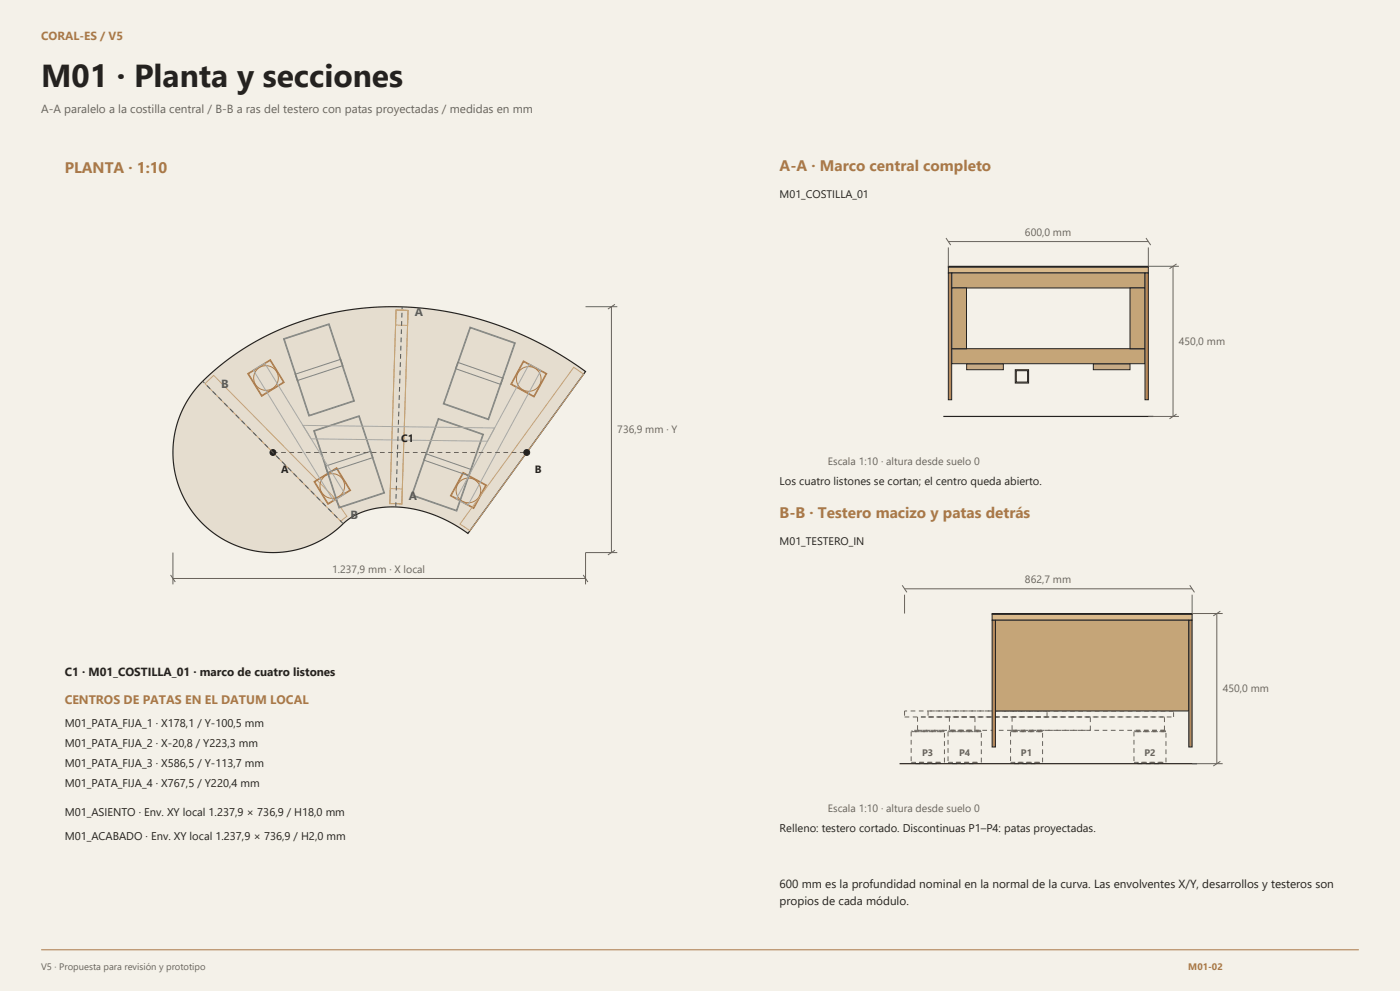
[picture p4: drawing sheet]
<svg xmlns="http://www.w3.org/2000/svg" width="420mm" height="297mm" viewBox="0 0 420 297" stroke-linecap="round" stroke-linejoin="round" font-family="sans-serif">
<defs><g id="words">
<text font-size="9.5" fill="#242220" x="12.3" y="26.1">M01 · Planta y secciones</text>
<g font-size="4.6" fill="#a97849">
<text x="19.4" y="51.9">PLANTA · 1:10</text>
<text x="233.9" y="51.2">A‐A · Marco central completo</text>
<text x="233.9" y="155.2">B‐B · Testero macizo y patas detrás</text>
</g>
<text font-size="3.7" fill="#a97849" x="19.4" y="211">CENTROS DE PATAS EN EL DATUM LOCAL</text>
<text font-size="3.5" fill="#a97849" x="12.3" y="12">CORAL‐ES / V5</text>
<text font-size="3.5" fill="#69635b" x="12.3" y="33.9">A‐A paralelo a la costilla central / B‐B a ras del testero con patas proyectadas / medidas en mm</text>
<g font-size="3.5" fill="#4f665b">
<text x="124.5" y="94.7">A</text>
<text x="66.4" y="116.3">B</text>
<text x="122.7" y="149.9">A</text>
<text x="105.1" y="155.6">B</text>
</g>
<g font-size="3.5" fill="#242220">
<text x="19.4" y="202.5">C1 · M01_COSTILLA_01 · marco de cuatro listones</text>
<text x="233.9" y="266">600 mm es la profundidad nominal en la normal de la curva. Las envolventes X/Y, desarrollos y testeros son</text>
<text x="233.9" y="271.1">propios de cada módulo.</text>
</g>
<g font-size="3.4" fill="#242220">
<text x="233.9" y="145.3">Los cuatro listones se cortan; el centro queda abierto.</text>
<text x="19.4" y="218">M01_PATA_FIJA_1 · X178,1 / Y‐100,5 mm</text>
<text x="19.4" y="224">M01_PATA_FIJA_2 · X‐20,8 / Y223,3 mm</text>
<text x="19.4" y="230">M01_PATA_FIJA_3 · X586,5 / Y‐113,7 mm</text>
<text x="19.4" y="236">M01_PATA_FIJA_4 · X767,5 / Y220,4 mm</text>
<text x="19.4" y="244.5">M01_ASIENTO · Env. XY local 1.237,9 × 736,9 / H18,0 mm</text>
<text x="19.4" y="251.8">M01_ACABADO · Env. XY local 1.237,9 × 736,9 / H2,0 mm</text>
<text x="233.9" y="249.4">Relleno: testero cortado. Discontinuas P1–P4: patas proyectadas.</text>
</g>
<g font-size="3.3" fill="#242220">
<text x="233.9" y="59.3">M01_COSTILLA_01</text>
<text x="233.9" y="163.3">M01_TESTERO_IN</text>
</g>
<g font-size="3.2" fill="#69635b">
<text x="307.5" y="70.6">600,0 mm</text>
<text x="353.7" y="103.4">450,0 mm</text>
<text x="185.2" y="129.8">736,9 mm · Y</text>
<text x="248.4" y="139.3">Escala 1:10 · altura desde suelo 0</text>
<text x="99.7" y="171.6">1.237,9 mm · X local</text>
<text x="307.5" y="174.7">862,7 mm</text>
<text x="366.8" y="207.4">450,0 mm</text>
<text x="248.4" y="243.4">Escala 1:10 · altura desde suelo 0</text>
</g>
<g font-size="3.2" fill="#242220">
<text x="120.3" y="132.5">C1</text>
<text x="84.3" y="141.6">A</text>
<text x="160.5" y="141.6">B</text>
</g>
<g font-size="2.8" fill="#69635b">
<text x="276.7" y="226.7">P3</text>
<text x="287.7" y="226.7">P4</text>
<text x="306.3" y="226.7">P1</text>
<text x="343.3" y="226.7">P2</text>
<text x="12.3" y="290.7">V5 · Propuesta para revisión y prototipo</text>
</g>
<text font-size="2.8" fill="#a97849" x="356.5" y="290.7">M01‐02</text>
</g></defs>
<path d="M0 0h420v297h-420z" fill="#f4f1e9"/>
<path d="M12.3 284.7h395.4" fill="none" stroke="#a97849" stroke-width=".3"/>
<path d="M60.8 114.3a82.1 82.1 0 0 1 65.7-22l6.6 .9 6.4 1.3 6.2 1.7 6.1 2.1 5.8 2.5 6.3 3.1 6 3.6 5.8 3.8-35.3 48.6-4.6-2.9-5-2.4-5-1.7-5-.8-5.1-.1-4.5 .7-4.1 1.5-3.5 2.2a30 30 0 0 1-42.8 .6 30 30 0 0 1 0-42.7z" fill="#e5ddcf" stroke="#242220" stroke-width=".35"/>
<path d="M118.8 92.9l3.6 .1-1.9 58-3.6-.1zM118.8 92.9l3.6 .1-.1 4.5-3.6-.1zM61.5 115l2.6-2.5 35.7 36.1 4.3 6.1-1.9 1.5zM172.1 110.1l3 2.1-34.1 46.9-3-2zM117.1 146.4l3.6 .1-.2 4.5-3.6-.1z" fill="none" stroke="#c5a578" stroke-width=".3"/>
<g fill="none" stroke="#ac7b4b" stroke-width=".3">
<path d="M74.3 112l6.8-4.2 4.2 6.8-6.8 4.2zM74.6 112l6.4-3.9 4 6.4-6.5 4zM157 108.1l7 3.9-3.8 7-7-3.8zM157.1 108.4l6.7 3.6-3.6 6.7-6.7-3.6zM94.2 144.3l6.8-4.1 4.2 6.8-6.8 4.2zM94.5 144.4l6.4-4 4 6.5-6.5 4zM138.9 141.6l7 3.8-3.8 7-7-3.8zM139 141.8l6.7 3.7-3.6 6.6-6.7-3.6z"/>
<circle cx="79.8" cy="113.3" r="3.7"/>
<circle cx="158.6" cy="113.6" r="3.7"/>
<circle cx="99.7" cy="145.7" r="3.7"/>
<circle cx="140.5" cy="147" r="3.7"/>
</g>
<path d="M141 98l13.6 4.8-8 23-13.6-4.7zM141.1 98.3l13.2 4.6-7.8 22.6-13.3-4.6zM85.1 101.5l13.6-4.5 7.6 23.2-13.6 4.5zM85.3 101.6l13.3-4.3 7.5 22.8-13.3 4.4zM88.5 112.2l13.7-4.5 .7 1.9-13.7 4.5zM137.3 108.6l13.6 4.7-.6 1.9-13.6-4.7zM94.1 129.1l13.7-4.5 7.6 23.2-13.7 4.5zM94.3 129.2l13.3-4.4 7.5 22.8-13.3 4.4zM97.6 139.7l13.7-4.5 .6 1.9-13.7 4.5zM127.8 136l13.6 4.7-.7 1.9-13.6-4.7zM131.5 125.4l13.6 4.7-8.1 23.1-13.6-4.7zM131.6 125.7l13.2 4.6-7.9 22.6-13.2-4.6z" fill="none" stroke="#7f8682" stroke-width=".3"/>
<path d="M76 110.9l3.4-2.1 24.1 39.2-3.4 2.1zM158.8 109.1l3.5 1.9-21.9 40.5-3.5-2zM90.9 127.5l57.5 .8-2.2 3.9-52.9-.7z" fill="none" stroke="#a7a9a7" stroke-width=".3"/>
<path d="M81.9 135.6h76.1" fill="none" stroke="#69635b" stroke-width=".3" stroke-dasharray="1.4 1.1" stroke-linecap="butt"/>
<g fill="#242220" stroke="#242220" stroke-width=".3">
<circle cx="81.9" cy="135.6" r=".88"/>
<circle cx="158" cy="135.6" r=".88"/>
</g>
<path d="M103 157l-42.2-42.7M118.7 151.9l1.9-59.9" fill="none" stroke="#4f665b" stroke-width=".32" stroke-dasharray="1.4 1.1" stroke-linecap="butt"/>
<path d="M175.7 91.9h9.5M183.4 91.9v73.7M184.5 91.2l-2.1 1.4M51.2 172.3l1.4 2.1M51.9 165.6v9.5M51.9 173.4h123.8M175 172.3l1.4 2.1M184.5 164.9l-2.1 1.4M185.2 165.6h-9.5v9.5" fill="none" stroke="#69635b" stroke-width=".3"/>
<g fill="#d9b98b" stroke="#242220" stroke-width=".3">
<path d="M284.5 80h60v1.8h-60z"/>
<path d="M284.5 79.8h60v.2h-60z"/>
</g>
<g fill="#ceaf80" stroke="#242220" stroke-width=".3">
<path d="M290 109h11v1.8h-11z"/>
<path d="M328 109h11v1.8h-11z"/>
</g>
<g fill="#c5a578" stroke="#242220" stroke-width=".3">
<path d="M285.5 81.8h58v4.5h-58z"/>
<path d="M285.5 104.5h58v4.5h-58z"/>
<path d="M285.5 86.3h4.5v18.2h-4.5z"/>
<path d="M339 86.3h4.5v18.2h-4.5z"/>
</g>
<path d="M304.6 110.8h4v4h-4z" fill="#a7a9a7" stroke="#242220" stroke-width=".3"/>
<path d="M304.9 111.1h3.4v3.4h-3.4z" fill="#f4f1e9" stroke="#242220" stroke-width=".3"/>
<g fill="#b68a5b" stroke="#242220" stroke-width=".3">
<path d="M284.5 81.8h1v38h-1z"/>
<path d="M343.5 81.8h1v38h-1z"/>
</g>
<path d="M283 124.8h63" fill="none" stroke="#242220" stroke-width=".35"/>
<path d="M283.8 71.3l1.4 2.2M284.5 74.2v5.6M284.5 72.4h60M343.8 71.3l1.4 2.2M344.5 74.2v5.6h9.2M351.9 79.8v45M353 79.1l-2.1 1.4M344.5 124.8h9.2M353 124.1l-2.1 1.4" fill="none" stroke="#69635b" stroke-width=".3"/>
<g fill="none" stroke="#69635b" stroke-width=".3" stroke-dasharray="1.4 1.1" stroke-linecap="butt">
<path d="M271.4 214.9h42.7M271.4 213.1v1.8M273.3 219.3v9.2M273.6 219.3h9.5M273.6 218.9v.4M275.3 218.9h17.2M275.3 214.9v4M278.4 214.9h73.7M278.4 213.1v1.8M283.1 219.3v-.4M283.1 218.9h-9.5M283.3 219.3h-10"/>
<path d="M284.4 219.3v9.2M284.7 219.3h9.4M284.7 218.9v.4M284.8 218.9h42.3M284.8 214.9v4M292.5 218.9v-4M292.5 214.9h-17.2M294.1 219.3v-.4M294.1 218.9h-9.4M294.4 219.3h-10M303.2 219.3v9.2M303.4 219.3h9.1"/>
<path d="M303.4 218.9v.4M303.6 218.9h45.7M303.6 214.9v4M312.5 219.3v-.4M312.5 218.9h-9.1M312.8 219.3h-9.6M314.1 214.9v-1.8M314.1 213.1h-42.7M327.1 218.9v-4M327.1 214.9h-42.3M340.2 219.3v9.2M340.4 219.3h9.1"/>
<path d="M340.4 218.9v.4M349.3 218.9v-4M349.3 214.9h-45.7M349.5 219.3v-.4M349.5 218.9h-9.1M349.8 219.3h-9.6M352.1 214.9v-1.8M352.1 213.1h-73.7M273.3 228.5h10M274.6 228.9h7.4M274.6 228.5v.4M282 228.9v-.4"/>
<path d="M282 228.5h-7.4M283.3 228.5v-9.2M284.4 228.5h10M285.7 228.9h7.4M285.7 228.5v.4M293.1 228.9v-.4M293.1 228.5h-7.4M294.4 228.5v-9.2M303.2 228.5h9.6M304.3 228.9h7.4M304.3 228.5v.4M311.7 228.9v-.4"/>
<path d="M311.7 228.5h-7.4M312.8 228.5v-9.2M340.2 228.5h9.6M341.3 228.9h7.4M341.3 228.5v.4M348.7 228.9v-.4M348.7 228.5h-7.4M349.8 228.5v-9.2"/>
</g>
<g fill="#d9b98b" stroke="#242220" stroke-width=".3">
<path d="M297.6 184.1h60v1.8h-60z"/>
<path d="M297.6 183.9h60v.2h-60z"/>
</g>
<path d="M298.6 185.9h58v27.2h-58z" fill="#c5a578" stroke="#242220" stroke-width=".3"/>
<g fill="#b68a5b" stroke="#242220" stroke-width=".3">
<path d="M297.6 185.9h1v38h-1z"/>
<path d="M356.6 185.9h1v38h-1z"/>
</g>
<path d="M269.9 228.9h89.2" fill="none" stroke="#242220" stroke-width=".35"/>
<path d="M270.7 175.4l1.4 2.1M271.4 178.2v5.7M271.4 176.5h86.2M356.9 175.4l1.4 2.1M357.6 178.2v5.7h9.2M365 183.9v45M366.1 183.2l-2.1 1.4M357.6 228.9h9.2M366.1 228.2l-2.1 1.4" fill="none" stroke="#69635b" stroke-width=".3"/>
<use href="#words"/>
</svg>
